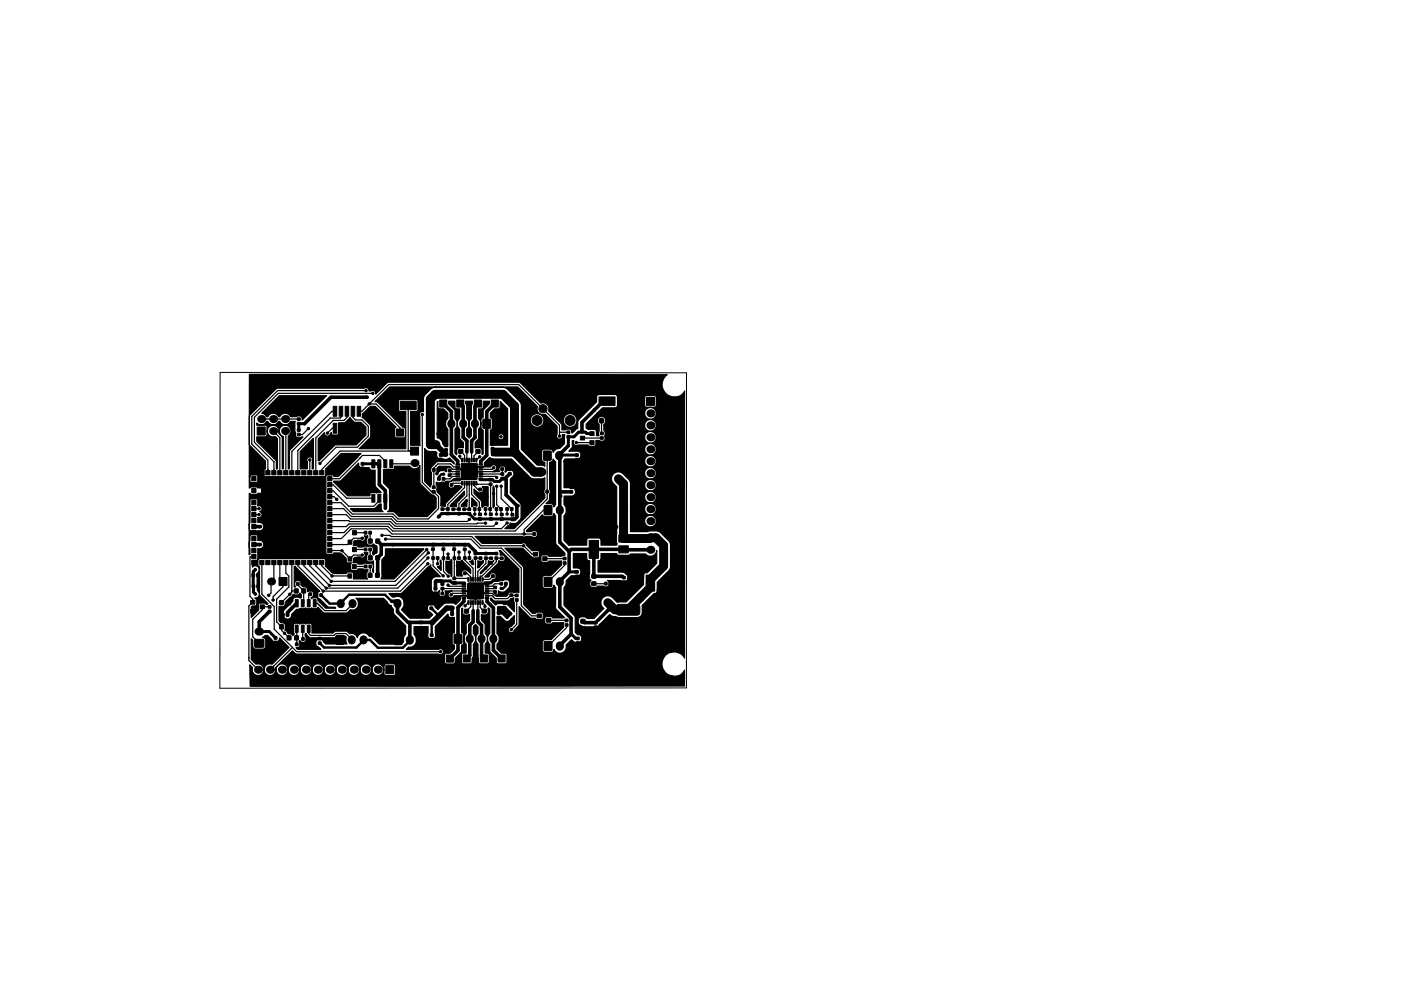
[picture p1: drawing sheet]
<svg xmlns="http://www.w3.org/2000/svg" width="297mm" height="210mm" viewBox="0 0 297 210" stroke-linecap="round" stroke-linejoin="round" font-family="sans-serif">
<path d="M145.5 145.9v-66.8l-98.8-.1-.1 67h99" fill="none" stroke="#000" stroke-width=".21"/>
<g fill="#000" stroke="#000" stroke-width=".21">
<path d="M53.4 99.8h.9v.9h-.9zM55.1 99.8h.9v.9h-.9zM54.5 90.6h1.7v1.7h-1.7zM56.3 99.8h.9v.9h-.9zM57.6 99.8h.9v.9h-.9zM58.9 99.8h.9v.9h-.9zM60.2 99.8h.9v.9h-.9zM61.4 99.8h.9v.9h-.9zM62.7 99.8h.9v.9h-.9zM63.1 91.9h.5v.5l-.5 .1zM63.1 91h.5v.5h-.5zM63.1 88.7h.5v.5h-.5z"/>
<path d="M63.1 89.6h.5v.5h-.5zM64 99.8h.9v.9h-.9zM65.2 99.8h.9v.9h-.9zM66.5 99.8h.9v.9h-.9zM67.8 99.8h.9v.9h-.9zM69.5 99.8h.9v.9h-.9zM70.6 86.2h.8v2.1h-.8zM70.6 89.8h.8v2.1h-.8zM71.9 86.2h.8v2.1h-.8zM71.9 89.8h.8v2.1h-.8zM73.2 86.2h.7v2.1h-.7zM73.2 89.8h.7v2.1h-.7z"/>
<path d="M74.5 86.2h.7v2.1h-.7zM74.5 89.8h.7v2.1h-.7zM75.7 86.2h.8v2.1h-.8zM75.7 89.8h.8v2.1h-.8zM76.6 99.1h.5l.1 .5h-.6zM76.6 98.2l.5-.1 .1 .5-.6 .1zM78.8 97.6h.7v1.7h-.7zM80.1 97.6h.7v1.7h-.7zM81.4 97.6h.6v1.7h-.6zM82.6 97.6h.7v1.7h-.7zM84.1 91h1.5v1.5h-1.5zM87 94.9h1.7v1.7h-1.7z"/>
<path d="M84.8 85.1h3.4v1.8h-3.4zM91.7 99.4h.5v.6h-.5zM92.7 99.4h.5v.6h-.5zM93.2 84.9h1.5v1.5h-1.5zM93.2 97.2h.5v.5h-.5zM93.2 96.3h.5v.5h-.5zM94.3 94.3l.5-.1 .1 .5-.6 .1zM94.3 95.2h.5l.1 .5h-.6zM95 99.6h.6v.5h-.5zM96.8 84.9h1.5v1.5h-1.5zM96.7 100l.7-.1v.3h-.7zM96.7 99.5l.7-.1v.3h-.7z"/>
<path d="M96.7 99l.7-.1v.3h-.7zM96.7 98.5l.7-.1v.3h-.7zM97.3 93.8h.8v.8h-.8zM97.3 95.4h.8v.7l-.8 .1zM97.9 97.2l.2 .1v.7h-.2zM98.4 97.2l.2 .1v.7h-.2zM98.9 97.2l.2 .1v.7h-.2zM99.4 97.2l.2 .1v.7h-.2zM99.9 97.2l.2 .1v.7h-.2zM100.4 97.3h.2l-.1 .7-.1-.1zM100.6 84.9h1.5v1.5h-1.5zM97.9 98.5h3.2v3.2h-3.2z"/>
<path d="M100.9 97.2l.2 .1v.7h-.2zM100.9 95.4h.8l.1 .7-.8 .1zM100.9 93.8h.8l.1 .8h-.8zM101.6 98.5l.7-.1v.2l-.7 .1zM101.6 99l.7-.1v.2l-.7 .1zM101.6 99.5l.7-.1v.2l-.7 .1zM101.6 100l.7-.1v.2l-.7 .1zM102.4 89h1.6v1.8h-1.6zM104.2 84.9h1.5v1.5h-1.5zM104.2 94h.5v.5h-.5zM104.2 95h.5v.5h-.5zM106.2 98.3h.5l.1 .5h-.6z"/>
<path d="M106.2 99.3h.5l.1 .5h-.6zM107.8 99.3h.5l.1 .5h-.6zM115.3 95.7l1.5 .1v1.8h-1.6zM120.2 91.5l.6-.1v.5l-.6 .1zM120.2 92.4h.6v.5h-.6zM122 97.3h.6v.5h-.5zM122 96.3h.6v.5h-.5zM123.1 92.5h.9v.8h-.9zM125.1 91.6h.9v.8h-.9zM125.1 93.5h.9v.8h-.9zM125.6 88.9h.7v.8h-.7zM127 84.2h3.4v1.8h-3.4z"/>
<path d="M127.2 88.9h.7v.8h-.8zM127.3 92.7h.6v.5h-.6zM127.3 91.7h.6v.5h-.6zM137.1 84.3h1.7v1.7h-1.7zM53.4 118.9h.9v.9h-.9zM53.4 117.6h.9v.9h-.9zM53.4 116.4h.9v.9h-.9zM53.4 115.1h.9v.9h-.9zM53.4 113.8h.9v.9h-.9zM53.4 112.5h.9v.9h-.9zM53.4 111.3h.9v.9h-.9zM53.4 110h.9v.9h-.9z"/>
<path d="M53.4 108.7h.9v.9h-.9zM53.4 107.5h.9v.9h-.9zM53.4 106.2h.9v.9h-.9zM53.4 104.9h.9v.9h-.9zM53.4 103.7h.9v.9h-.9zM53.4 102.4h.9v.9h-.9zM53.4 101.1h.9v.9h-.9zM55.1 118.9h.9v.9h-.9zM56.3 118.9h.9v.9h-.9zM57.6 118.9h.9v.9h-.9zM58.9 118.9h.9v.9h-.9zM59.3 107.3h2.1v2.1h-2.1z"/>
<path d="M59.3 110.3h2.1v2.1h-2.1zM59.3 113.3h2.1v2.1h-2.1zM60.2 118.9h.9v.9h-.9zM61.4 118.9h.9v.9h-.9zM62.3 107.3h2.1v2.1h-2.1zM62.3 110.3h2.1v2.1h-2.1zM62.3 113.3h2.1v2.1h-2.1zM62.7 118.9h.9v.9h-.9zM64 118.9h.9v.9h-.9zM65.2 118.9h.9v.9h-.9zM65.3 107.3h2.1v2.1h-2.1zM65.3 110.3h2.1v2.1h-2.1z"/>
<path d="M65.3 113.3h2.1v2.1h-2.1zM66.5 118.9h.9v.9h-.9zM67.8 118.9h.9v.9h-.9zM69.5 101.1h.9v.9h-.9zM69.5 102.4h.9v.9h-.9zM69.5 103.7h.9v.9h-.9zM69.5 104.9h.9v.9h-.9zM69.5 106.2h.9v.9h-.9zM69.5 107.5h.9v.9h-.9zM69.5 108.7h.9v.9h-.9zM69.5 110h.9v.9h-.9zM69.5 111.3h.9v.9h-.9z"/>
<path d="M69.5 112.5h.9v.9h-.9zM69.5 113.8h.9v.9h-.9zM69.5 115.1h.9v.9h-.9zM69.5 116.4h.9v.9h-.9zM69.5 117.6h.9v.9h-.9zM69.5 118.9h.9v.9h-.9zM73.8 118.1h.8v.9h-.8zM73.8 114.6h.8v.9h-.8zM74.7 116.1h.8v.9h-.8zM74.8 112.6h.8v.9h-.8zM75.7 118.1h.8v.9h-.8zM75.7 114.6h.8v.9h-.8z"/>
<path d="M77.3 116.3h.5l-.1 .6-.5-.1zM77.3 112.7l.5 .1-.1 .5h-.5zM77.3 119.9h.5v.6h-.5zM78.2 116.3h.5v.6l-.5-.1zM78.2 112.7l.5 .1v.5h-.5zM78.2 119.9h.6l-.1 .6h-.5zM78.1 117.9l.8 .1v.8h-.8zM78.1 114.4h.8v.8h-.8zM78.8 104.9h.7v1.7h-.7zM79.7 117.9l.8 .1-.1 .8h-.7zM79.7 114.4h.8l-.1 .8h-.7zM80.1 104.9h.7v1.7h-.7z"/>
<path d="M81.4 104.9h.6v1.7h-.6zM82.6 104.9h.7v1.7h-.7zM91.6 118.1h.5v.6h-.5zM91.5 115.3h.6v.5h-.6zM91.5 116.3h.6v.5h-.6zM91.7 104.1h.5v.5h-.5zM91.7 103.1h.5v.5h-.5zM92.5 118.1h.6l-.1 .6h-.5zM92.8 101.3h.5v.6h-.5zM93.5 106.8h.6v.5h-.6zM93.5 107.8h.6v.5h-.6zM93.8 118.1l.5 .1v.5h-.5z"/>
<path d="M93.7 115.3h.6v.5h-.6zM93.7 116.3h.6v.5h-.6zM93.8 101.3h.5v.6h-.5zM94.5 102.6h.5v.6l-.5-.1zM94.7 108.7h.5v.5h-.5zM94.7 107.7h.5v.5l-.5 .1zM94.7 118.1l.6 .1-.1 .5h-.5zM95 100.6l.6-.1v.6h-.5zM95.5 102.6h.5v.6l-.5-.1zM95.8 106.8h.6v.5h-.6zM95.8 107.8h.6v.5h-.6zM96 115.3h.6v.5h-.6z"/>
<path d="M96 116.3h.6v.5h-.6zM96.1 118.1l.5 .1v.5h-.5zM96.7 101.5l.7-.1v.3h-.7zM96.7 101l.7-.1v.3h-.7zM96.7 100.5l.7-.1v.3h-.7zM97.1 118.1l.5 .1v.5h-.6zM97 108.7h.6v.5h-.6zM97 107.8h.6v.5h-.6zM97.9 102.1l.2 .1v.7h-.2zM98.4 102.1l.2 .1v.7h-.2zM98.1 106.8h.6v.5h-.5zM98.1 107.8h.6v.5h-.5z"/>
<path d="M98.3 118.1h.5v.6h-.5zM98.2 115.3h.6v.5h-.5zM98.2 116.3h.6v.5h-.5zM98.9 102.1l.2 .1v.7h-.2zM99.4 102.1l.2 .1v.7h-.2zM99.2 108.8h.6v.5h-.6zM99.2 107.8h.6v.5h-.6zM99.3 118.1h.5v.6h-.5zM99.9 102.1l.2 .1v.7h-.2zM100.4 102.1l.2 .1v.7h-.2zM100.4 107.7h.5v.6h-.5zM100.5 117.2h.6v.5h-.6z"/>
<path d="M100.5 118.1h.6v.5l-.6 .1zM100.9 102.1l.2 .1v.7h-.2zM101.4 107.7h.5v.6h-.5zM101.5 103.6h.5v.5h-.5zM101.5 109.9l.5-.1 .1 .5-.6 .1zM101.5 108.9h.5l.1 .5h-.6zM101.6 119.1h.5l.1 .5-.6 .1zM101.6 118.2h.5l.1 .5h-.6zM101.6 100.5l.7-.1v.2l-.7 .1zM101.6 101l.7-.1v.2l-.7 .1zM101.6 101.5l.7-.1v.2l-.7 .1zM102.5 103.6h.5v.5h-.5z"/>
<path d="M102.7 107.7h.5v.6h-.5zM102.7 117.2h.6v.5h-.5zM102.7 118.2h.6v.5h-.5zM103.7 107.7h.5v.6h-.5zM103.7 102.5h.6v.5h-.6zM103.7 101.5h.6v.5h-.6zM103.8 109.8h.5l.1 .5-.6 .1zM103.8 108.9h.5l.1 .5h-.6zM103.8 119.2h.6v.5h-.6zM103.8 118.2h.6v.5h-.6zM105 107.7h.5v.6h-.5zM105 117.2h.5v.5h-.5z"/>
<path d="M105 118.2h.5v.5h-.5zM106 107.7h.5v.6h-.5zM106.1 109.9h.5l.1 .5h-.6zM106.1 108.9h.5l.1 .5h-.6zM106.1 119.2h.5l.1 .5h-.6zM106.1 118.2h.5l.1 .5h-.6zM106.2 101.3h.6v.5h-.6zM106.2 100.3h.6v.5h-.6zM107.3 107.7h.5v.6h-.5zM107.8 100.3h.5l.1 .5h-.6zM108.2 107.7h.5v.6h-.5zM108.4 109.9h.5v.5h-.5z"/>
<path d="M108.4 109h.5v.5h-.5zM113.1 119.1h.9v.8h-.9zM113.1 117.2h.9v.8h-.9zM113 113h.5v.6h-.5zM114 113h.5v.6h-.5zM115.1 118.1h.9v.8h-.9zM115.7 104h.6l-.1 .6h-.5zM115.4 107.3h1.6l-.1 1.9h-1.5zM116.7 104h.5v.6h-.5zM119.4 119.2h.6v.5h-.6zM119.4 118.2h.6v.5l-.6 .1zM120.8 103.1h.6v.5h-.5z"/>
<path d="M120.8 104.1h.6v.5h-.5zM124.9 114.7h2v3.8h-2zM130.4 111.5h.5v.6h-.5zM131.4 111.5h.5v.6h-.6zM131.2 118.1h2v1.5h-2zM131.2 113.5h2v1.5h-2zM131.2 115.8h2v1.5h-2zM137 118.3h1.7v1.7h-1.7zM53.1 129.3h.9v.8h-.9zM53.1 127.4h.9v.8h-.9zM53.4 121.8h.6l-.1 .5h-.5zM53.5 124.1h.5v.6h-.5z"/>
<path d="M54.4 121.8h.5v.5h-.5zM54.5 124.1h.5v.6h-.5zM55.1 128.3h.9v.8h-.9zM54 135.7h1.9v1.6h-1.8zM56.9 128.5h.5v.5h-.5zM56.9 129.5h.5v.5h-.5zM58.1 136.1h.6v.5h-.5zM58.1 135.1h.6v.5h-.5zM59.2 122.5h1.7v1.7h-1.7zM59.3 127.5h.7v.8h-.7zM59.3 132.6h.8v.8h-.8zM59.7 130.2h.6l-.1 .5h-.5z"/>
<path d="M60.7 130.2h.5v.5h-.5zM60.9 127.5h.7v.8h-.8zM60.9 132.6h.8l-.1 .8h-.7zM60.9 134.9h.8l-.1 .9-.7-.1zM62.4 125h.8v.8h-.8zM62.7 136.4h.5v.6h-.5zM62.5 134.9h.8l-.1 .9-.7-.1zM62.6 127.2h.6v1.6h-.6zM62.6 132.6h.6v1.6h-.6zM62.9 123.6h.5v.6h-.5zM63.6 136.4h.6l-.1 .6h-.5zM63.9 123.6h.5v.6h-.5z"/>
<path d="M64 135.3h.5v.6l-.5-.1zM63.9 127.2h.6v1.6h-.6zM63.9 132.6h.6v1.6h-.6zM64 125h.8l-.1 .8h-.7zM65 135.3h.5l-.1 .6-.5-.1zM65.2 127.2h.6v1.6h-.6zM65.2 132.6h.6v1.6h-.6zM65.5 124.8h.5l.1 .5h-.6zM65.5 125.8h.5l.1 .5h-.6zM66.4 127.2h.6v1.6h-.6zM66.4 132.6h.6v1.6h-.6zM66.9 126h.5v.5h-.5z"/>
<path d="M67.5 135.2h.6v.5h-.6zM67.5 136.2h.6v.5h-.6zM67.8 126h.5v.5h-.5zM71.3 134.9h1.6l-.1 1.8-1.5-.1zM73.8 121.8h.8v.9h-.8zM74.7 119.8h.8v.9h-.8zM75.7 121.8h.8v.9h-.8zM76.5 127.2h1.5v1.8l-1.5-.1zM78.1 121.6l.7 .1v.8l-.7-.1zM79.7 121.6l.7 .1v.8l-.8-.1zM83.6 134.9h1.6v1.8h-1.6zM86 127.1h1.6l-.1 1.9h-1.5z"/>
<path d="M91.2 127.8h.5v.5h-.5zM91.2 128.8h.5v.5h-.5zM91.2 135.5h.6v.5h-.5zM91.2 134.5h.6v.5h-.5zM92.1 124.6h.5v.5l-.5 .1zM92.1 125.6h.5v.5h-.5zM93.5 126.7l.6-.1v.5l-.6 .1zM93.5 125.7h.6v.5h-.6zM93.5 123.7l.6-.1v.5l-.6 .1zM93.5 124.6h.6v.5h-.6zM95.6 131h.5v.5h-.5zM95.6 130h.5v.5h-.5z"/>
<path d="M94.6 139h1.5v1.5h-1.5zM96 122.5h.6v.5h-.5zM96 123.4h.6v.5h-.5zM96.3 134.6l1.6 .1v1.8l-1.6-.1zM97.3 121.3l.5 .1v.5h-.5zM98 126.8h.7l.1 .2h-.8zM98 126.3h.7l.1 .2h-.8zM98 125.8h.7l.1 .2h-.8zM98 125.3h.7l.1 .2h-.8zM98 124.8h.7l.1 .2h-.8zM98 124.3h.7l.1 .2h-.8zM98 123.8h.7l.1 .2h-.8z"/>
<path d="M98.3 121.3l.5 .1v.5h-.5zM98.5 129.3h.8v.7l-.8 .1zM98.5 130.9h.8v.7h-.8zM99.2 127.4l.2 .1v.7h-.2zM99.2 122.5l.2 .1v.7h-.2zM98.2 139h1.5v1.5h-1.5zM99.7 127.4l.2 .1v.7h-.2zM99.7 122.5l.2 .1v.7h-.2zM100.2 127.4l.2 .1v.7h-.2zM100.2 122.5l.2 .1v.7h-.2zM100.7 127.4l.2 .1v.7h-.2zM100.7 122.5l.2 .1v.7h-.2z"/>
<path d="M101.2 127.4l.2 .1v.7h-.2zM101.2 122.5l.2 .1v.7h-.2zM101.7 127.4l.2 .1v.7h-.2zM101.7 122.5l.2 .1v.7h-.2zM99.2 123.8h3.2v3.2h-3.2zM102.2 127.4l.2 .1v.7h-.2zM102.2 122.5l.2 .1v.7h-.2zM102.3 130.9l.8-.1v.8h-.8zM102.3 129.3h.8v.7h-.8zM101.8 139h1.5v1.5h-1.5zM102.9 123.8h.7l.1 .2h-.8zM102.9 124.3h.7l.1 .2h-.8z"/>
<path d="M102.9 124.8h.7l.1 .2h-.8zM102.9 125.3h.7l.1 .2h-.8zM102.9 125.8h.7l.1 .2h-.8zM102.9 126.3h.7l.1 .2h-.8zM102.9 126.8h.7l.1 .2h-.8zM104.3 122h.5v.5h-.5zM104.7 125.4h.5l.1 .5h-.6zM104.7 124.4h.5l.1 .5h-.6zM105.2 122h.5v.5h-.5zM105.5 130.8h.5v.5h-.5zM105.5 129.8h.5v.5h-.5zM106 123.6h.6l-.1 .5h-.5z"/>
<path d="M105.6 139h1.5v1.5h-1.5zM106.7 127.7h.5v.5h-.5zM106.7 128.7h.5v.5h-.5zM107 123.6h.5v.5h-.5zM108.1 125.1l.6-.1v.5l-.6 .1zM108.1 126h.6v.5h-.6zM109.3 127h.5v.5l-.5 .1zM109.3 126.1h.5v.5h-.5zM113.9 132.2h.9v.8h-.9zM113.9 130.3h.9v.8h-.9zM115.9 131.2h.9v.8h-.9zM115.4 122.5h1.6l-.1 1.9h-1.5z"/>
<path d="M115.4 136.2h1.6v1.8h-1.6zM119.8 132.4l.6-.1v.5l-.5 .1zM119.8 131.4h.6v.5h-.5zM122 122h.6v.5l-.6 .1zM122 121.1h.6v.5h-.6zM122.2 136.2h.6v.5h-.6zM122.2 135.2h.6v.5h-.6zM123.2 133h.8v.7l-.8 .1zM123.2 131.4h.8v.8h-.8zM125.5 121.9h.8v.7l-.8 .1zM125.5 123.5h.8v.7h-.8zM126 132.8h.5l.1 .5h-.6z"/>
<path d="M126 131.9l.5-.1 .1 .5-.6 .1zM128.2 123.5l.5 .1v.5h-.5zM129.2 123.5l.5 .1v.5h-.5zM132 123.3h.5l.1 .5h-.6zM132 122.3h.5l.1 .5h-.6zM131.1 134.4l.4-.2h3.3a.58 .58 0 0 1 .6 .6v1.1a.57 .57 0 0 1-.6 .6h-3.3a.57 .57 0 0 1-.6-.6v-1.2zM130.8 128.4l.4-.2h3.9a.58 .58 0 0 1 .6 .6v1.1a.58 .58 0 0 1-.6 .6h-3.9a.58 .58 0 0 1-.5-.6v-1.2zM137 122h1.8v3.4h-1.8zM81.8 141.2h1.7v1.7h-1.7zM122.7 141.4h3.4v1.8h-3.4z"/>
<circle cx="57.8" cy="95.7" r=".25"/>
<circle cx="61.5" cy="85.4" r=".25"/>
<circle cx="65" cy="95.8" r=".25"/>
<circle cx="65.4" cy="90.9" r=".25"/>
<circle cx="65.7" cy="97.6" r=".25"/>
<circle cx="67.8" cy="98.3" r=".25"/>
<circle cx="69.4" cy="91.9" r=".25"/>
<circle cx="73" cy="97.5" r=".25"/>
<circle cx="74" cy="93.3" r=".25"/>
<circle cx="77.6" cy="82.9" r=".25"/>
<circle cx="77.7" cy="84.3" r=".25"/>
<circle cx="78.3" cy="85.7" r=".25"/>
<circle cx="79" cy="83.5" r=".25"/>
<circle cx="82.8" cy="91.3" r=".25"/>
<circle cx="89.5" cy="87.9" r=".25"/>
<circle cx="91.2" cy="97.8" r=".25"/>
<circle cx="92.9" cy="92" r=".25"/>
<circle cx="94" cy="92.8" r=".25"/>
<circle cx="94.1" cy="91.4" r=".25"/>
<circle cx="94.6" cy="96.5" r=".25"/>
<circle cx="95.1" cy="97.6" r=".25"/>
<circle cx="97" cy="92.8" r=".25"/>
<circle cx="97.5" cy="96.8" r=".25"/>
<circle cx="98.5" cy="99.1" r=".25"/>
<circle cx="99.5" cy="92.1" r=".25"/>
<circle cx="99.5" cy="99.1" r=".25"/>
<circle cx="100.5" cy="99.1" r=".25"/>
<circle cx="101.7" cy="96.9" r=".25"/>
<circle cx="101.9" cy="92.8" r=".25"/>
<circle cx="104.4" cy="96.4" r=".25"/>
<circle cx="104.6" cy="98" r=".25"/>
<circle cx="104.7" cy="99.2" r=".25"/>
<circle cx="104.9" cy="93.1" r=".25"/>
<circle cx="105" cy="91.5" r=".25"/>
<circle cx="106.2" cy="92.7" r=".25"/>
<circle cx="113.9" cy="89.2" r="1.05"/>
<circle cx="115.1" cy="86.7" r=".87"/>
<circle cx="118.6" cy="92.5" r=".25"/>
<circle cx="119.6" cy="86.7" r=".87"/>
<circle cx="120.9" cy="89.2" r="1.05"/>
<circle cx="122.2" cy="93.9" r=".25"/>
<circle cx="126" cy="87" r=".25"/>
<circle cx="54.9" cy="107.9" r=".25"/>
<circle cx="54.9" cy="109.2" r=".25"/>
<circle cx="55" cy="111.7" r=".25"/>
<circle cx="55" cy="115.5" r=".25"/>
<circle cx="59.7" cy="112" r=".25"/>
<circle cx="59.7" cy="107.7" r=".25"/>
<circle cx="59.7" cy="113.7" r=".25"/>
<circle cx="59.7" cy="110.6" r=".25"/>
<circle cx="59.7" cy="115" r=".25"/>
<circle cx="59.8" cy="108.9" r=".25"/>
<circle cx="60.3" cy="114.4" r=".25"/>
<circle cx="60.3" cy="108.3" r=".25"/>
<circle cx="60.4" cy="111.3" r=".25"/>
<circle cx="61" cy="108.9" r=".25"/>
<circle cx="61" cy="115" r=".25"/>
<circle cx="61" cy="112" r=".25"/>
<circle cx="61" cy="113.7" r=".25"/>
<circle cx="61" cy="110.7" r=".25"/>
<circle cx="61" cy="107.7" r=".25"/>
<circle cx="62.7" cy="112" r=".25"/>
<circle cx="62.7" cy="115" r=".25"/>
<circle cx="62.7" cy="113.7" r=".25"/>
<circle cx="62.7" cy="107.6" r=".25"/>
<circle cx="62.7" cy="109" r=".25"/>
<circle cx="62.7" cy="110.7" r=".25"/>
<circle cx="63.3" cy="114.3" r=".25"/>
<circle cx="63.4" cy="111.3" r=".25"/>
<circle cx="63.4" cy="108.3" r=".25"/>
<circle cx="64" cy="112" r=".25"/>
<circle cx="64" cy="109" r=".25"/>
<circle cx="64" cy="107.7" r=".25"/>
<circle cx="64" cy="110.6" r=".25"/>
<circle cx="64" cy="115" r=".25"/>
<circle cx="64.1" cy="113.6" r=".25"/>
<circle cx="65.7" cy="109" r=".25"/>
<circle cx="65.7" cy="112" r=".25"/>
<circle cx="65.7" cy="107.7" r=".25"/>
<circle cx="65.7" cy="115" r=".25"/>
<circle cx="65.7" cy="113.7" r=".25"/>
<circle cx="65.7" cy="110.7" r=".25"/>
<circle cx="66.4" cy="114.3" r=".25"/>
<circle cx="66.4" cy="108.3" r=".25"/>
<circle cx="66.4" cy="111.4" r=".25"/>
<circle cx="67" cy="113.7" r=".25"/>
<circle cx="67" cy="107.7" r=".25"/>
<circle cx="67" cy="112" r=".25"/>
<circle cx="67" cy="110.7" r=".25"/>
<circle cx="67" cy="115" r=".25"/>
<circle cx="67.1" cy="109" r=".25"/>
<circle cx="71.3" cy="120" r=".25"/>
<circle cx="71.4" cy="105.9" r=".25"/>
<circle cx="72.5" cy="116.9" r=".25"/>
<circle cx="76.2" cy="103.8" r=".25"/>
<circle cx="76.3" cy="100.8" r=".25"/>
<circle cx="76.8" cy="117.8" r=".25"/>
<circle cx="76.8" cy="114.2" r=".25"/>
<circle cx="77.2" cy="115.3" r=".25"/>
<circle cx="77.4" cy="119" r=".25"/>
<circle cx="78.7" cy="108.2" r=".25"/>
<circle cx="81" cy="113.6" r=".25"/>
<circle cx="81.7" cy="107.8" r=".25"/>
<circle cx="81.7" cy="114.4" r=".25"/>
<circle cx="83.3" cy="115.5" r=".25"/>
<circle cx="84.6" cy="118.8" r=".25"/>
<circle cx="84.7" cy="101.9" r=".25"/>
<circle cx="88.8" cy="107" r=".25"/>
<circle cx="90.5" cy="116.6" r=".25"/>
<circle cx="90.7" cy="119.6" r=".25"/>
<circle cx="90.7" cy="118.4" r=".25"/>
<circle cx="90.8" cy="117.3" r=".25"/>
<circle cx="92.6" cy="100.5" r=".25"/>
<circle cx="92.8" cy="119.6" r=".25"/>
<circle cx="92.9" cy="109.7" r=".25"/>
<circle cx="94.1" cy="100.6" r=".25"/>
<circle cx="94.5" cy="104" r=".25"/>
<circle cx="95" cy="117.6" r=".25"/>
<circle cx="95.4" cy="105.2" r=".25"/>
<circle cx="96" cy="103.8" r=".25"/>
<circle cx="97.2" cy="106" r=".25"/>
<circle cx="97.3" cy="117.1" r=".25"/>
<circle cx="98" cy="119.5" r=".25"/>
<circle cx="98.5" cy="100.1" r=".25"/>
<circle cx="98.5" cy="101.1" r=".25"/>
<circle cx="98.9" cy="106.2" r=".25"/>
<circle cx="99.5" cy="100.1" r=".25"/>
<circle cx="99.5" cy="101.1" r=".25"/>
<circle cx="99.5" cy="117.1" r=".25"/>
<circle cx="99.5" cy="110.2" r=".25"/>
<circle cx="100.2" cy="119.5" r=".25"/>
<circle cx="100.4" cy="106.4" r=".25"/>
<circle cx="100.5" cy="100.1" r=".25"/>
<circle cx="100.5" cy="101.1" r=".25"/>
<circle cx="100.7" cy="109.1" r=".25"/>
<circle cx="102.1" cy="104.8" r=".25"/>
<circle cx="102.3" cy="106" r=".25"/>
<circle cx="102.9" cy="111" r=".25"/>
<circle cx="102.9" cy="109.1" r=".25"/>
<circle cx="103.2" cy="105.4" r=".25"/>
<circle cx="104.7" cy="104.7" r=".25"/>
<circle cx="105.3" cy="109.1" r=".25"/>
<circle cx="105.3" cy="111" r=".25"/>
<circle cx="105.3" cy="101.3" r=".25"/>
<circle cx="105.3" cy="103.2" r=".25"/>
<circle cx="106.3" cy="103.2" r=".25"/>
<circle cx="107.5" cy="111" r=".25"/>
<circle cx="107.5" cy="109.1" r=".25"/>
<circle cx="109.6" cy="107.3" r=".25"/>
<circle cx="111" cy="115.8" r=".25"/>
<circle cx="111.1" cy="113.3" r=".25"/>
<circle cx="114.7" cy="100.1" r=".51"/>
<circle cx="117.2" cy="102.9" r=".25"/>
<circle cx="118.7" cy="105.2" r=".25"/>
<circle cx="131.1" cy="101.6" r=".51"/>
<circle cx="54.1" cy="120.9" r=".25"/>
<circle cx="54.2" cy="126" r=".25"/>
<circle cx="57" cy="126.3" r=".25"/>
<circle cx="57.9" cy="127.3" r=".25"/>
<circle cx="58.8" cy="137.5" r=".25"/>
<circle cx="60.3" cy="134.4" r=".25"/>
<circle cx="61.4" cy="126.1" r=".25"/>
<circle cx="61.8" cy="129.1" r=".25"/>
<circle cx="63.3" cy="122.2" r=".25"/>
<circle cx="63.5" cy="126.5" r=".25"/>
<circle cx="65.4" cy="136.9" r=".25"/>
<circle cx="65.7" cy="130.8" r=".25"/>
<circle cx="68.5" cy="125.4" r=".25"/>
<circle cx="69.2" cy="124.8" r=".25"/>
<circle cx="69.8" cy="124.2" r=".25"/>
<circle cx="70.2" cy="123.3" r=".25"/>
<circle cx="70.4" cy="122.2" r=".25"/>
<circle cx="80.6" cy="134.6" r=".25"/>
<circle cx="80.6" cy="129.1" r=".25"/>
<circle cx="91.7" cy="132.1" r=".51"/>
<circle cx="92.5" cy="123.3" r=".25"/>
<circle cx="93.3" cy="120.5" r=".25"/>
<circle cx="93.4" cy="138.3" r=".25"/>
<circle cx="94" cy="122.2" r=".25"/>
<circle cx="94.2" cy="132.9" r=".25"/>
<circle cx="95" cy="124.1" r=".25"/>
<circle cx="95" cy="122.2" r=".25"/>
<circle cx="95" cy="133.5" r=".25"/>
<circle cx="95.1" cy="132.2" r=".25"/>
<circle cx="95.2" cy="120.5" r=".25"/>
<circle cx="95.6" cy="126.2" r=".25"/>
<circle cx="95.9" cy="129" r=".25"/>
<circle cx="97" cy="120" r=".25"/>
<circle cx="97.9" cy="120.8" r=".25"/>
<circle cx="98.3" cy="132.7" r=".25"/>
<circle cx="98.6" cy="128.5" r=".25"/>
<circle cx="99.8" cy="125.4" r=".25"/>
<circle cx="99.8" cy="126.4" r=".25"/>
<circle cx="99.8" cy="124.4" r=".25"/>
<circle cx="100.8" cy="125.4" r=".25"/>
<circle cx="100.8" cy="126.4" r=".25"/>
<circle cx="100.8" cy="124.4" r=".25"/>
<circle cx="100.8" cy="133.3" r=".25"/>
<circle cx="101.5" cy="120.2" r=".25"/>
<circle cx="101.8" cy="125.4" r=".25"/>
<circle cx="101.8" cy="126.4" r=".25"/>
<circle cx="101.8" cy="124.4" r=".25"/>
<circle cx="102.8" cy="128.7" r=".25"/>
<circle cx="103" cy="120.6" r=".25"/>
<circle cx="103.4" cy="132.6" r=".25"/>
<circle cx="105.7" cy="129" r=".25"/>
<circle cx="106.1" cy="121.5" r=".25"/>
<circle cx="106.2" cy="132.1" r=".25"/>
<circle cx="106.2" cy="124.8" r=".25"/>
<circle cx="106.4" cy="133.5" r=".25"/>
<circle cx="106.5" cy="120.4" r=".25"/>
<circle cx="107.2" cy="121.3" r=".25"/>
<circle cx="107.4" cy="132.8" r=".25"/>
<circle cx="107.5" cy="130.9" r=".25"/>
<circle cx="108.3" cy="130.2" r=".25"/>
<circle cx="108.4" cy="133.6" r=".25"/>
<circle cx="108.5" cy="128.3" r=".25"/>
<circle cx="128.9" cy="127.9" r=".51"/>
<circle cx="130.1" cy="135.4" r=".25"/>
<circle cx="133.1" cy="137.5" r=".25"/>
<circle cx="133.1" cy="133.4" r=".25"/>
<circle cx="135.7" cy="126.8" r=".51"/>
<circle cx="136.2" cy="135.4" r=".25"/>
</g>
<g fill="#000">
<circle cx="55.4" cy="88.9" r=".85"/>
<circle cx="57.9" cy="88.9" r=".85"/>
<circle cx="57.9" cy="91.4" r=".85"/>
<circle cx="60.5" cy="88.9" r=".85"/>
<circle cx="60.5" cy="91.4" r=".85"/>
<circle cx="77.7" cy="84.3" r=".38"/>
<circle cx="87.9" cy="98.2" r=".85"/>
<circle cx="94.6" cy="96.5" r=".25"/>
<circle cx="104.4" cy="96.4" r=".25"/>
<circle cx="109.1" cy="95.9" r=".95"/>
<circle cx="137.9" cy="97.9" r=".85"/>
<circle cx="137.9" cy="95.3" r=".85"/>
<circle cx="137.9" cy="92.8" r=".85"/>
<circle cx="137.9" cy="90.2" r=".85"/>
<circle cx="137.9" cy="87.7" r=".85"/>
<circle cx="55" cy="115.5" r=".38"/>
<circle cx="55" cy="111.7" r=".38"/>
<circle cx="92.9" cy="109.7" r=".32"/>
<circle cx="109.6" cy="107.3" r=".38"/>
<circle cx="114.7" cy="100.1" r=".95"/>
<circle cx="118.7" cy="105.2" r=".38"/>
<circle cx="137.9" cy="114.1" r=".85"/>
<circle cx="137.9" cy="116.6" r=".85"/>
<circle cx="137.9" cy="110.6" r=".85"/>
<circle cx="137.9" cy="100.4" r=".85"/>
<circle cx="137.9" cy="108" r=".85"/>
<circle cx="137.9" cy="102.9" r=".85"/>
<circle cx="137.9" cy="105.5" r=".85"/>
<circle cx="57.5" cy="123.4" r=".85"/>
<circle cx="95.9" cy="129" r=".25"/>
<circle cx="105.7" cy="129" r=".25"/>
<circle cx="54.7" cy="142.1" r=".85"/>
<circle cx="57.2" cy="142.1" r=".85"/>
<circle cx="59.8" cy="142.1" r=".85"/>
<circle cx="62.3" cy="142.1" r=".85"/>
<circle cx="64.9" cy="142.1" r=".85"/>
<circle cx="67.4" cy="142.1" r=".85"/>
<circle cx="69.9" cy="142.1" r=".85"/>
<circle cx="72.5" cy="142.1" r=".85"/>
<circle cx="75" cy="142.1" r=".85"/>
<circle cx="77.6" cy="142.1" r=".85"/>
<circle cx="80.1" cy="142.1" r=".85"/>
</g>
<g fill="none" stroke="#000" stroke-width="1.7">
<path d="M95.7 89.8v.2M98.2 89.8v.2M100.7 89.8v.2M118.5 96.5v.3M118.7 108.1v.3M54.8 134h.3M72.2 127.9v.3M74.6 135.6v.3M74.7 127.9v.3M77.1 135.6v.3M84.3 127.9v.3M86.9 135.6v.3"/>
<path d="M99.6 135.4v.3M102.1 135.4v.3M104.6 135.4v.3M118.7 123.3v.3M118.7 136.9v.3"/>
</g>
<g fill="none" stroke="#000" stroke-width=".25">
<path d="M55.4 88.9h7.9M56.8 99.6h.1M57.9 91.4l1.4 1.5v7.4M60.5 91.4l.1 .2v8.7M65.4 90.9h.1M65.4 90.9l-1.3 1.3h-.8M65.7 97.6h.1M65.7 97.6v2.7M71 90.9h-.6l-1 1M71 87.3h-.6l-8.5 8.5v4.5M72.3 87.3v1.3l-.1 .1h-2.2l-6.9 6.9v4.7M73.6 87.3v1.3l-.7 .6h-2.2l-3.7 3.7v7.4"/>
<path d="M74.8 87.3v1.3l.6 .5h1.4l1.3 1.3v2.1l-2.4 2.4h-4.4l-3.5 3.4M76.1 87.3h.6l5.7-5.7h27.6l8.6 8.6v2.3M76.9 93.8h.1M77.6 82.9h.1M77.6 82.9h-18.7l-5.5 5.5v5.8l3.4 3.4v2.7M78.3 85.7h1.4l5.1 5.1v1M79 83.5h.1M79 83.5h-20l-5.1 5v5.3l4.2 4.1v2.4M81.7 98.4v-.5l-1.2-1.3h-3.7l-4.8 5h-2.1M86.5 86v9.5l.3 .2M87.9 98.2l-.2 .2h-4.7M87.9 95.7h-15.8l-3.9 3.9v.7"/>
<path d="M89.5 87.9v14.4l2 2.1h.5l1 1M92.4 98.8v.1M95 99.2h.6l.3 .4h3.1l.5 .5M95.3 99.9l.2 .2h1.5M97 98.3h.1M97 98.3v.3M97 99.1h-.8l-.7-.7h-2.7l-.8 .9v4.1M97.5 96.8v.3l.5 .5M97.7 95.8l.8 .8v1M99 95.9v1.7M99.5 97.6v2.5M100 95.9v1.7"/>
<path d="M101.2 97.4h.1M101.4 95.8l-.9 .9v.9M101.7 96.9h.1M101.7 96.9l-.7 .7M101.9 99.1h-1.4l-2.5 2.5h-1M104.7 99.2l-.4 .4h-2.4M106.5 98.5l-1.5 1.6h-5.5M106.5 99.5v1.1h-4.6M116 96.7v9.2l-6.8 6.8h-26l-.9-1h-8l-1.4 1.3h-3M116 96.7h.1M118.6 91.7h.1M118.6 91.7h1.9"/>
<path d="M120.5 92.5h.1M122.2 93.9h.1M122.2 93.9h3.3M127.5 89.3l.1 2.7M127.6 92.9h-4.1M53.8 118.1h-.7l-.1 .1v8.3l.6 .6v.7l-.8 .8v11.5l1.9 2M53.8 107.9h1.1M54.5 107.9h.1M54.5 109.2h.1M54.9 109.2h.1M54.9 107.9h.1M54.9 109.2h-1.1"/>
<path d="M55.5 119.3v6.8l2.6 2.6v4.8l4.8 4.8h30.5M58.1 119.3v3.5l-.6 .6v2.4l-.5 .5M59.3 119.3v3.4l.7 .7v1.1l-2.1 2.1v.7M60.6 119.3v2.3l.6 .6v2.3l-2.6 2.6v4.8l1.1 1.1v.7l1.6 1.6M61.9 119.3v6.3l-2.2 2.3M63.1 119.3v.8l5.4 5.3M65.7 119.3v.8l4.1 4.1M67 119.3v.8l3.2 3.2M68.2 119.3v.8l2.2 2.1h3.8M69.9 109.2h3.5l.9 .9h8.7l1 1h17.1l.1-.1h1.7M69.9 107.9h2.9l1.7 1.7h8.6l1.1 1h14.9l.4-.4M69.9 104.1h.7l3.3 3.3h5.3l1.2-1.2v-.5"/>
<path d="M69.9 102.8h.7l2.9 2.9h5.7M69.9 105.4h.9l.6 .5M69.9 110.5h4.1l.2 .2h8.6l1 1h20.8l.7-.7M70 116.9l2.5-.1 1.7 1.7M71.4 105.9h.1M74.2 118.5v.1M74.2 115v.1M75.2 113h2.3M76.8 117.8h.1M76.8 117.8h-1.8l-.8 .7M76.8 114.2h.1M76.8 114.2h-1.8l-1.3 1.3h-3.8"/>
<path d="M77.5 113h.1M77.5 116.6h-2.4M78.5 113v1.8M78.5 116.6v1.7M78.5 118.3v.1M80.1 111.7h.1M81 113.6h1.7l.2 .2h17.1l2 2h9l1.8 1.8h.7M81.7 114.4h18.2l1.9 1.9h4.5l4.2 4.2v8l2.2 2.2h1.6M90.5 116.6l-6.7 6.7h-13.6M90.7 119.6l-5.8 5.8h-16.4M90.7 118.4l-6.4 6.4h-15.2l-4.7-4.7v-.8M90.8 117.3l-6.9 6.9h-14.1"/>
<path d="M91.8 116.5v3.5l2.2 2.2M92 103.4h.1M92.8 119.6h.1M92.8 118.4v1.2M93 105.4h.1M93 105.4v2.5l-2.2 2.2h-6.4l-1.1-1h-8.6l-2.4-2.5h-2.4M94 116.5v4.7l1 1M94.1 100.6h.1M95 117.6v.8M96.3 116.5v1.9M96.3 118.3v4.4h2.8l.2 .2M97 101.1h-1l-.6 .5h-1.4"/>
<path d="M97 100.6h-1.4l-.3 .3M97.2 106h.1M97.2 106l-1.1 1.1M97.3 117.3h.1M97.3 117.1v1.3M98 102.5h-1.9l-.4 .4M98.4 108h.1M98.5 102.5v1l-3.6 3.5v1h-1.1M98.5 116.5v.1M98.5 116.6v2.2l1.8 1.8v1.6M98.9 106.2v.4l-.5 .5M99 102.5v2.7l-1.7 1.7v1.1h-1.2"/>
<path d="M99.5 102.5v5.5h-1.1M99.5 117.3h.1M99.5 117.1v1.3M100 102.5v2.4l1.6 1.6v2.5l.2 .1M100.5 102.5v.5l.8 .9h.5M100.7 109.1h.1M100.7 108v1.1M101 102.5l.2 .2h2.8l-.1 6.3 .2 .1M101.9 118.4h-1.1v4.5M101.9 118.4h.1M101.9 119.4l-.4 .4v.4M101.9 101.1h3.2l.2 .2"/>
<path d="M101.9 100.6h.1M102.9 108v1.1M104.1 119.4l-1.1 1.2 .3-.3M104.1 118.4h-1.1v1.1l-1.7 1.7v1.7M105.3 108v1.1M105.3 103.2v3.9l.9 .9v1l.2 .2M106.3 103.2v2.6l2.2 2.2v1.1l.1 .1M106.4 118.4h-1.2v.8l-3 3h-.4v.7M107.5 111l-1.2 1.2h-22.8l-1-1h-8.5l-.6 .5h-3.5M107.5 108v1.1M113.3 113.3h-30.2l-1.1-1.1h-7.5l-2.1 2.1h-2.5M113.3 113.3h.1"/>
<path d="M115.5 118.5h4.2M116.2 108.2h-1l-4.1 4.2v.9M119.7 119.5v.4l-3.5 3.6M119.7 118.5h.1M57 126.3h.1M57.1 128.7v.1M57.1 128.7h-1.5v.7l-2 2v3.7l1.4 1.4M57.9 127.3h.1M62 137.4l-4.8 4.7M62.8 125.4h-.9M62.9 136.7h.1M62.9 133.4v3.3"/>
<path d="M63.2 123.9v.2l1.2 1.3v2.4l-.2 .2M64.2 133.4v2.2M65.5 133.4v1l.4 .4h4.9l.4-.4h2.1l1.3 1.4M65.8 126.1l-.3 .3v1.6M66.7 128h.6l1.5 1.5h4.6l1.3-1.4M68.5 125.4h.1M69.8 124.2h.1M70.2 123.3h.1M74.8 127.5v.2M75 135.9v.1M77.5 120.2h-2.4M78.5 120.2v1.9"/>
<path d="M93.4 138.3h.1M95 124.1l.2 .3h3.2M95 122.2h.1M98.4 124.9h.1M98.4 125.9h-2.4l-.4 .3M98.4 124.9h-4.6v1M98.5 121.6h.5l.8 .8v.5M98.6 128.5h.1M99.1 128h.1M99.3 127.8l-.7 .7M99.8 127.8v.9l-.9 1M100.3 122.3v.5"/>
<path d="M100.3 127.8v1.7M100.8 125.4l.5 .5h3.1l.3 .3h.6M100.8 125.4h-5.4l-1.6 1.5M100.8 125.4v2.4M101.3 127.8v1.7M101.5 120.2h.1M101.8 127.8v1.1l.8 .8M102.3 127.8l.5 .5v.4M103.3 123.9h-1l-2.5 2.5h-1.4M103.3 125.4h1.5l.2 .2M103.3 126.9v.2M103.3 127.1h.1"/>
<path d="M104.2 122.6h.1M104.5 122.2l-.7 .7h-1.5M105 124.6l-.3 .3h-1.4M106.2 124.8h.1M106.3 123.9h-1.4l-.5 .5h-1.1M108 126.6h.1M108.4 126.2l-.8 .8h-2.7l-.6-.6h-1M108.4 126.3h1.2M109.4 127.3v.2M109.6 127.3v5.2l-1.2 1.1M116.3 131.6h3.8M120.1 131.6h.1"/>
<path d="M120.1 132.6v.6l-3.9 3.9M125.9 123.8h2.5M128.4 123.8h.1M58.1 141.2h.1"/>
</g>
<g fill="none" stroke="#000" stroke-width=".63">
<path d="M64.6 89.9h-1.3v1.3M79.2 98.4h-2.3M122.3 96.5h-3.6l-.2 .2M125.5 92h-1.1l-.3-.3h-1.4l-1 1h-1.2v1.9M92.9 109.7l.7-.7h5.8l1.2 1.1 8 .1M100.8 117.4l4.4 .1M106.5 101.5l-.6 .6h-1.1l-.4-.3h-2.6M54.1 120.9l-.4 .4v3.1v1.2l.5 .4M55 134h2.1l1.3 1.3M92.5 123.3h3l.4 .4h2.6M96.7 123.7h.1M121.1 134.5l1 1h.4"/>
<path d="M121.9 121.3h.1M122.3 121.3h-1.6M126.8 131.6l-.5 .5M131.9 122.3l.4 .2"/>
</g>
<g fill="none" stroke="#000" stroke-width=".76">
<path d="M64.6 89.9h.1M77.7 84.3h-7.5l-5.6 5.6M79.2 98.4h1.2v4.4l1.3 1.3v3.7M94 85.6l1.7 1.7v9.2l1.3 1.3v.5M94.6 95.5l-.1 1h-1.1M97.6 85.6l.6 .6v6.6l.8 .8v2.3M101.3 85.6l-.6 .6v6.6l-.7 .7v2.4M104.4 95.2v1.2M104.9 85.6l-1.7 1.7v9.3l-1.3 1.2v.5M120.5 94.6l-2 1.9 .2 .3v18.2l2 2M128.7 85.1h-.8l-4.5 4.5v2.1M53.8 115.5h1.2"/>
<path d="M53.8 111.7h1.2M80.1 114.8l.7 .7M80.8 115.5h18.5l1.5 1.5v.4M80.8 115.5v2.1l-.7 .8-.1 3.7M106.5 101.5h.6M107.1 101.5l.2 .3v3.2l2.3 2.3v2.4l-.5 .5h-.5M108.1 100.5l-1 1M118.7 104.4h2.4M118.7 105.2h.1M120.7 117v4.3l-2 2-.1 5.4 2.5 2.5v3.3l-2.4 2.6M125.9 116.6v5.7M137.9 116.6h-16.8l-.4 .4"/>
<path d="M57.1 129.7l-2.1 2.2v2.1M62.9 128l-1.9 1.9v.6M72.3 127.6v.1M83 127.6h.8l.5 .4v1.8l2.2 2.3h5.2M87 132.1l-.1 .1v3.6M93.8 123.5v.4M93.8 123.5l-.2-.2h-1.1l-.2 .1v1.5M93.8 123.5h.1M95.9 129v1.2M98.4 127.1v.5l-1.3 1.3v9.1l-1.7 1.7M99.6 132.7h.1M99.6 132.7v6.4l-.6 .6"/>
<path d="M100.3 129.5v2.4l-.7 .8M101.3 129.5v2.4l.8 .8v6.5l.5 .5M103.3 127.1v.5l1.3 1.4v9l1.7 1.7M105.7 129v1h.8l1 .9M105.7 129h.6l1.5 1.6M106.2 129.6h.6M106.9 128.9l-1.2 .1M107 128.9l1.2 1.3M108.2 130.2h.1M123.6 131.8l.3 .3h2.4M125.9 122.3h.1M125.9 122.3h6"/>
<path d="M133.2 129.4h-4.2l-2.2 2.2"/>
</g>
<path d="M94.1 100.6h-.5l-.5 .6v.4M68.1 126.3l1.8 1.8h2.3l1.8-1.9h7.6l1.4 1.4M86.9 135.8l-1.5 1.6h-5.3l-1.7-1.6h-1.3l-1.5 1.6h-6.9l-.9-.9M90.6 132.1h.1M91.4 129l1.7 1.7M91.7 132.1l-.2 .1v2.6M91.8 129.4h.1M107.2 123.9v.4l-.5 .5h-.5" fill="none" stroke="#000" stroke-width=".51"/>
<path d="M92.4 94.3l2.1 2.1M95.9 129h-1.2l-3 3" fill="none" stroke="#000" stroke-width="1.1"/>
<path d="M92.4 94.3h-1.2v-9.6l1.1-1h14.3l2.5 2.4v9.8M105 95.9h4.1M109.1 95.9l4.2 4.2h1.4M131.1 101.6l1.1 1.1v11.6h5.5l.2-.2h1.2l1.6 1.6v4.4l-2.8 2.8v1.7l-4.7 4.8h-2.8l-1.5-1.5" fill="none" stroke="#000" stroke-width="1.9"/>
<g fill="#000" stroke="#000" stroke-width=".25">
<path d="M52.9 79.4l88.6 .1-.1 .1a2.67 2.67 0 0 0-.9 2.7l.7 1.3 1 .5a2.27 2.27 0 0 0 2.9-1v-.1v56.6l-.8-.9-.9-.4h-.8a2.51 2.51 0 0 0-2.2 3.2l.8 1.4 .6 .3 1.1 .2a2.06 2.06 0 0 0 2.1-1l.1-.2v3.3l-92.1 .1v-4.6l.5 .6a1.25 1.25 0 0 0 1.1 1.7 1.25 1.25 0 0 0 1.4-1.4 1.25 1.25 0 0 0-1.7-1l-1-1v-4.4l.3 .3v1.3l.2 .4 .4 .2h1.5a.64 .64 0 0 0 .7-.6l-.1-1.5-.3-.3h-.3l.5-.5h.5l.9 .9a.87 .87 0 0 0 1 .5 .87 .87 0 0 0 .7-.9l2 2.1-3.6 3.5a1.28 1.28 0 0 0-1.7 .8 1.28 1.28 0 0 0 1.1 1.6 1.28 1.28 0 0 0 1.4-1.2 1.27 1.27 0 0 0 1.3 1.2 1.27 1.27 0 0 0 1.3-1.2 1.27 1.27 0 0 0 1.2 1.2 1.27 1.27 0 0 0 1.3-1.2 1.27 1.27 0 0 0 1.3 1.2 1.27 1.27 0 0 0 1.3-1.2 1.27 1.27 0 0 0 1.2 1.2 1.27 1.27 0 0 0 1.3-1.2 1.27 1.27 0 0 0 1.3 1.2 1.27 1.27 0 0 0 1.2-1.2 1.27 1.27 0 0 0 1.3 1.2 1.27 1.27 0 0 0 1.3-1.2 1.27 1.27 0 0 0 1.2 1.2 1.27 1.27 0 0 0 1.3-1.2 1.27 1.27 0 0 0 1.3 1.2 1.27 1.27 0 0 0 1.3-1.2 1.25 1.25 0 0 0 1.7 1.1 1.25 1.25 0 0 0 .4-2h.4l.1 2 .3 .1 2-.1 .1-.3-.1-1.9-2-.2-.3 .2-.1 .2h-.4a1.28 1.28 0 0 0-1.4-.3 1.28 1.28 0 0 0-.8 1.2 1.27 1.27 0 0 0-1.2-1.3 1.27 1.27 0 0 0-1.3 1.3 1.27 1.27 0 0 0-1.3-1.3 1.27 1.27 0 0 0-1.3 1.3 1.27 1.27 0 0 0-1.2-1.3 1.27 1.27 0 0 0-1.3 1.3 1.27 1.27 0 0 0-1.3-1.3 1.27 1.27 0 0 0-1.2 1.3 1.27 1.27 0 0 0-1.3-1.3 1.27 1.27 0 0 0-1.3 1.3 1.27 1.27 0 0 0-1.2-1.3 1.27 1.27 0 0 0-1.3 1.3 1.27 1.27 0 0 0-1.3-1.3 1.27 1.27 0 0 0-1.3 1.3 1.27 1.27 0 0 0-1.2-1.3 1.27 1.27 0 0 0-1.3 1.3l-.1-.4 3.6-3.6 .9 .7h30.1a.65 .65 0 0 0 1-.5 .65 .65 0 0 0-1-.5h-6.8l.4-.5a1.51 1.51 0 0 0 1.6-.9 1.51 1.51 0 0 0-.4-1.8v-1.7h3l-.1 1.5a.87 .87 0 0 0 .8 1.2 .87 .87 0 0 0 .8-1.3v-1.4l2.7-2.6v.3a.92 .92 0 0 0 1.3 .4v3.2l-.2 .2-.2 .4v1.5l.2 .4 .2 .2v.8l-.9 .9h-.9l-.2 .2-.1 1.7 .2 .3 .2 .1 1.8-.1 .1-1.1 1.3-1.4 .1-1.4 .3-.2 .1-.4v-1.7l-.4-.4v-5l.1-.2 .1 .1-.1 .8a.61 .61 0 0 0 .6 .6l1-.2v1.3l-.7 .8-.1 .5a3.7 3.7 0 0 1-.4 2.4 1.26 1.26 0 0 0 .4 1.3v2h-.7l-.3 .4v1.6l.4 .2h1.5l.4-.2v-1l.3-.5v-2.5h.1a1.52 1.52 0 0 0-.1-2.2v-1.5l.4-.4 .5 .5v1.4a1.47 1.47 0 0 0 0 2.2l.2 4 .3 .2h1.5l.4-.2v-1.6l-.2-.4h-.6v-2h.1a1.52 1.52 0 0 0-.1-2.2l-.1-2-.7-.8v-1.2l.3 .1a.92 .92 0 0 0 1-.3 .92 .92 0 0 0 .1-1.1v-.1l.3 .3v5.1l-.1 .1a1.52 1.52 0 0 0 .1 2.1l.1 1.7 1.3 1.3 .1 1.1 1.9 .1 .3-.3v-1.7l-.3-.2h-.9l-.9-1v-1h.1a1.52 1.52 0 0 0-.1-2.2v-3.6l.8 .1 1 .9a1.29 1.29 0 0 0 1.4-.8l.4-.4v1.6l-.7 .8a.64 .64 0 0 0-.5 .6 .64 .64 0 0 0 .6 .7 .64 .64 0 0 0 .6-.6l1-1 .1-4 2.4 2.4 1 .1 .4 .3h.9l.3-.2 .1-.2-.1-1.1-1.2-.1-.4 .3h-.6l-1.9-1.9v-8l-4-4h3.6l.4 .1 1.9 1.9h1.4l.1-.3-.1-1.1-.3-.1-1.2 .1-1.1-1.2a.64 .64 0 0 0-1.1-.4h-8.4l-1.5-1.5 12 .1a.74 .74 0 0 0 1.1-.1 .74 .74 0 0 0-.1-1 .74 .74 0 0 0-1 0h-1.1v-.2l3.4-3.4 .3 .4a2.3 2.3 0 0 0 1.9-.2l.2-.4 .4 .4 .1 6 1.9 2v.4l-.7 .2h-2.8l-.3-.3-1.2 .2-.1 1 .2 .4h1.1l.3-.3h2.8v.9l-2.3 2.2h-1.2a.64 .64 0 0 0-.6 .6v1.5l.3 .6a2.3 2.3 0 0 0 1.9-.1l.2-.5 .4 .4v4.5l1.9 1.9-2.6 .1-.3-.3-1.1 .1-.2 .3v1l.4 .2h.9l.3-.3h2.4l-.1 .4 .1 .5-2.6 2.7h-1.3a.64 .64 0 0 0-.6 .6v1.5l.4 .6a2.3 2.3 0 0 0 1.8-.1l.2-.5 .3 .4a1.4 1.4 0 0 0 1.7 .2 1.4 1.4 0 0 0 .7-1.6l1.1-1.1 .6 .5 .3 .1a1.02 1.02 0 0 0 1.2-.8 .74 .74 0 0 0-.9-.9l-.4-.4-.1-3.4-2.3-2.4v-3.8l.4-.5v-.9l1.1-1h.9a.86 .86 0 0 0 1.1-.6 .86 .86 0 0 0-.7-1.1h-.8v-3.1h2.8v1.3l.3 .2 .3 .1-.1 3.5 .4 .6-.1 .1a.93 .93 0 0 0 0 1.2 .93 .93 0 0 0 1.2 .2l.3-.2h1.2a.76 .76 0 0 0 1.2-.1 .76 .76 0 0 0-.3-1.1h2.8a.91 .91 0 0 0 1.4-.3 .91 .91 0 0 0-.4-1.3l-.6-.2h-5.2v-2.4l.3-.1 .3-.2v-1.3h3.3l.5 .4h2l.5-.3h3.2a1.36 1.36 0 0 0 1.4 .5 1.36 1.36 0 0 0 .9-1.2v2.7l-2 2-.6 .2-.1 .3-.1 2-3.6 3.7-2 .1-1.4-1.3a1.49 1.49 0 0 0-1.8 .7 1.49 1.49 0 0 0 .4 1.9l-2 2.1h-1.5l-.1-.1a1.04 1.04 0 0 0-1.7 .1 1.04 1.04 0 0 0 .5 1.5l.7 .3 2.7-.1 2.7-2.5a1.41 1.41 0 0 0 1.3 .4l.6 .2h3.9l.8-.3 .3-.8-.1-1.4 2.6-2.6 .5-.1 .2-1.2v-1.1l2.7-2.8 .1-.6-.1-5-2-2-.4-.4-.6-.1h-1.2l-.7 .2h-3.5v-2.2h3v.4a1.26 1.26 0 0 0 2.1 .4 1.26 1.26 0 0 0-.4-2 1.26 1.26 0 0 0-1.7 1.2h-3v-2.6h3v.5a1.26 1.26 0 0 0 2.1 .4 1.26 1.26 0 0 0-.4-2 1.26 1.26 0 0 0-1.7 1.1h-3v-2.5h3v.5a1.26 1.26 0 0 0 2.1 .4 1.26 1.26 0 0 0-.4-2.1 1.26 1.26 0 0 0-1.7 1.2h-3v-2.6h3v.5a1.26 1.26 0 0 0 2.1 .4 1.26 1.26 0 0 0-.4-2 1.26 1.26 0 0 0-1.7 1.1h-3l-.1-.8-1.6-1.7h4.7a1.26 1.26 0 0 0 1.7 1.2 1.26 1.26 0 0 0 .4-2.1 1.26 1.26 0 0 0-2.1 .4v.5h-4.7a1.46 1.46 0 0 0-2 .2 1.46 1.46 0 0 0 0 1.9l.7 .8v11.7l.2 .4-.2 .3h-3.3v-1.2l-.3-.3-2.2-.1-.5 .4v1.2l-3.3-.1-.4 .2-1.1-1.1v-5.3a1.68 1.68 0 0 0 0-2.3v-1.9h1.6a.89 .89 0 0 0 .9-.8 .89 .89 0 0 0-.9-.9h-1.6v-5.6h17.1v.4a1.26 1.26 0 0 0 2.1 .4 1.26 1.26 0 0 0-.4-2 1.26 1.26 0 0 0-1.7 1.2h-17.1l.2-.5h2.6a.83 .83 0 0 0 .8-.9 .83 .83 0 0 0-.8-.8h-1.8l.4-.4h15.7v.5a1.26 1.26 0 0 0 2.1 .4 1.26 1.26 0 0 0-.4-2 1.26 1.26 0 0 0-1.7 1.1h-15.7l.2-.1a2.11 2.11 0 0 0 .1-1.7h.4a.64 .64 0 0 0 0 .9 .64 .64 0 0 0 .9 0h2.1l.4 .3h1l.2-.4v-.8l1.7 .1 .3-.3v-.5h8.4a1.26 1.26 0 0 0 1.7 1.1 1.26 1.26 0 0 0 .4-2 1.26 1.26 0 0 0-2.1 .4v.5h-8.4l-.1-.4 .1-.6-.3-.4v-1.2h8.7v.5a1.26 1.26 0 0 0 2.1 .4 1.26 1.26 0 0 0-.4-2 1.26 1.26 0 0 0-1.7 1.1h-8.7v-.2a.94 .94 0 0 0 .3-1.3 .94 .94 0 0 0-1.4-.1l-.2 .9 .3 .5v1.5l-.1 .3 .1 .6h-.5v-.8l-.2-.4-.3-.1-1.2 .1-.5-.3v-.9l2.3-2.3h10.1a1.26 1.26 0 0 0 1.7 1.2 1.26 1.26 0 0 0 .4-2.1 1.26 1.26 0 0 0-2.1 .4v.5h-10.1l1.1-1.2h2.7l.4-.1 .1-.4v-1.7h5.8l.1 2 2.1 .1 .2-.4-.1-2-1.9-.1-.3 .1-.1 .3h-5.8l-.1-.5-.4-.1h-3.6l-.3 .3v1.3l-3.8 3.7-.2 .6v1.3l-1.3 1a.74 .74 0 0 0-.4-.9 .74 .74 0 0 0-.9 .2h-.8v-1.2l-1.1-1.1h1.4v.6a1.46 1.46 0 0 0 2.3 .9 1.46 1.46 0 0 0 0-2.4 1.46 1.46 0 0 0-2.3 .9h-1.4l-1.7-1.7a1.24 1.24 0 0 0-.3-1.4 1.24 1.24 0 0 0-1.3-.3l-4.3-4.3-.4-.1h-27.6l-.4 .1-2.3 2.4a.64 .64 0 0 0-.3-.7 .64 .64 0 0 0-.8 0h-.4v-.2a.64 .64 0 0 0-1-.3h-18.5l-5.8 5.8v6l.1 .4 3.3 3.2v1.7l-.3 .2v1l.1 .3 .2 .1h12.5l.3-.4-.1-1.1 3.3-3.4h4.3l-4.8 4.9h-1l-.4-.4h-.9l-.4 .3v16.3l.1 .2 .3 .1h1l.3-.3h1.3l.3 .2 1 1 .1 .8 1 .1-.2 .4v.9l.3 .3h1.1l.2-.3h1.1l.4 .2 .6-.1v.4l-.4 .6 .1 .7 .2 .3h-3v-1.2l-.3-.2h-1l-.2 .3h-2.6l-.3-.1-1.5-1.5 .1-1.2-.2-.3-.2-.1h-13.6l-.3 .1-.1 .3v1l.3 .3v5.9l.2 .3 1.6 1.7-.4 .1-.4-.3-1.1 .2-.1 .2 .1 1.1-1.6 1.6v-2.2l.2-.2 .7-.1 .2-.2v-.9l-.4-.5h.2a.85 .85 0 0 0 .8-.7 .85 .85 0 0 0-.4-.9l-.1-3.7 .3-.2a.83 .83 0 0 0-.1-1.2 .83 .83 0 0 0-1.2 .1v-1.4h.9l.2-.2 .1-2.3a.95 .95 0 0 0 1.2-.9 .95 .95 0 0 0-1.2-.9l-.1-.9-.2-.2-1-.1-.4 .3-.1 2.3 .1 1.4-.2 .3v-6.4l.2 1.2a1.77 1.77 0 0 0 1.5 .2l.6-.1a.93 .93 0 0 0 .8-1.1 .93 .93 0 0 0-1.2-.7l-.1-1h.2a.65 .65 0 0 0 .8-.5 .65 .65 0 0 0-.5-.7 .64 .64 0 0 0 .4-.9 .64 .64 0 0 0-.9-.3l-.1-1.5-.2-.1-1.2 .1-.1 .3v4.7l-.2 .4v-6.6l.6 .2h.9l.3-.2 .9-.2-.1-1h-.8l-.3-.2h-.9l-.5 .2v-2.4h.1v1.1l.2 .2h1.2l.3-.4v-.9l-.3-.3h-1.2l-.3 .3zM54.4 89.7l.1 .1a1.27 1.27 0 0 0 2-.4h.3a1.26 1.26 0 0 0 1.1 .7 1.26 1.26 0 0 0 1.2-.7h.2a1.26 1.26 0 0 0 1.2 .7 1.26 1.26 0 0 0 1.1-.7h1l-.1 2 .2 .4a.76 .76 0 0 0 .2 1 .76 .76 0 0 0 1-.1h.3l-2.8 2.9v3.9h-.2h-.1v-7a1.24 1.24 0 0 0 .2-1.9 1.24 1.24 0 0 0-1.9 .2 1.24 1.24 0 0 0 .7 1.8v6.9h-.1h-.2l.1-6.6-.2-.4-.6-.6a1.25 1.25 0 0 0-1-1.7 1.25 1.25 0 0 0-1.4 1.4 1.25 1.25 0 0 0 1.7 1l.4 .5v6.4h-.1l-.3-1.9-4-4v-.9l2.1-.1 .1-2.1-.4-.3h-1.8zM59.2 84h10l-5.1 5.1a.74 .74 0 0 0-.4-.9 .74 .74 0 0 0-.9 .2h-1.2a1.26 1.26 0 0 0-1.1-.7 1.26 1.26 0 0 0-1.2 .7h-.2a1.26 1.26 0 0 0-1.2-.7 1.26 1.26 0 0 0-1.1 .7h-.3l-.2-.4-.8-.3zM63.7 95.8l2.7-2.8v6.5h-.1h-.1v-1.5a.64 .64 0 0 0-.1-.9 .64 .64 0 0 0-.9 0 .64 .64 0 0 0 0 .9v1.5h-1.5zM67.5 93.1l1.3-1.3a.64 .64 0 0 0 .5 .7 .64 .64 0 0 0 .8-.5l.2-.2 .1 .4 .2 .1 1.1-.1 .1-2.5h1.3l1.1-1.1 1 1h1.3l1.1 1v1.7l-2.1 2.1h-4.4l-3.4 3.3-.2 .1zM70.8 102.1h1.2l.3-.2 3.7-3.6a.78 .78 0 0 0 1 .9h1.3l.3 .5 .9 .1 .1 3.4 1.2 1.3h-.7l-.3 .1-.3-.1h-.8l-.2 .2-.1 .5h-4.7l-2.9-2.9zM90 95.2a2.36 2.36 0 0 0 2.4 .6l.3 .3a.88 .88 0 0 0 .7 1.3h.7a1.08 1.08 0 0 0 1.2-.3l1 1v.4l-.8-.6h-2.7l-.3 .2-.9 .9a.98 .98 0 0 0-.1 1.3v2.5l-.2 .5-1.3-1.2zM92.7 85.3l.1-.2 .2 1.5 1 .2 .9 .9v1.1a1.47 1.47 0 0 0 0 2.2v3.7l-.6-.1-.4-.3a1.4 1.4 0 0 0-1.2-1.4zM92.8 99.2l.3-.3h2.2l.2 .3a.7 .7 0 0 0-.7 .1 .7 .7 0 0 0-.2 .8l-.4-.3-.9 .1-.8 .8 .1-1.3zM95.1 85.1h1.3l.1 1.4 .2 .2 .7 .1v2a1.47 1.47 0 0 0 0 2.2l.1 2.1 .7 .8v1.1h-.3a.88 .88 0 0 0-1 .2 .88 .88 0 0 0 0 1.1l-.1 .2-.3-.3v-5.2a1.47 1.47 0 0 0 0-2.2l-.1-1.8-1.3-1.3zM92.5 102.3l.4 .1 1.3-.1 .4-.2h1l.6-.5h1.2a1 1 0 0 0 .4-1.3 .57 .57 0 0 0-.4-.7 1.04 1.04 0 0 0 .4-1.2h.9a.57 .57 0 0 0 .8-.4 1 1 0 0 0 1.2 .3l.5 .1v.4l.3 .3a.52 .52 0 0 0-.4 .5 .52 .52 0 0 0 .4 .5 1.01 1.01 0 0 0-.3 1.1l-.2 .2a.51 .51 0 0 1-.8 .4l-2.3-.1-.4 .3h-1.6a.85 .85 0 0 0-.8 1.2 .72 .72 0 0 0 .7 .4 .72 .72 0 0 0 .6-.6h1.1l.4 .3-3.3 3.4-.2 .7h-.9v-2l-.2-.4-.6-.7zM98.7 85.1h1.5v.6l-.3 .5v2.6a1.47 1.47 0 0 0 0 2.2v1.5l-.4 .5-.5-.6v-1.4a1.47 1.47 0 0 0 0-2.2v-2.6l-.3-.5z"/>
<path d="M102.5 85.1h1.3v.6l-1.3 1.3-.1 1.6-.3 .1-.1 .5v1.7l.4 .3v5.1l-.1 .1-.2-.1a.91 .91 0 0 0 0-1 .91 .91 0 0 0-1-.3l-.3 .1v-1.2l.6-.8 .1-.5a3.7 3.7 0 0 1 .4-2.4 1.26 1.26 0 0 0-.4-1.4v-2l.7-.1 .2-.2zM103.8 97.1l.3 .2 .7 .1h3.7l3.8 3.8 .4 .3 .6 .1a3.3 3.3 0 0 0 2.2-.2v2.3l-.2 .4 .2 1.5-6.5 6.6h-2l.6-.6a.62 .62 0 0 0 .6-.7 1.63 1.63 0 0 0 2.3-1.1l-.1-2.9-2.2-2.3v-2.9l.5-.5a.93 .93 0 0 0-.2-1.5 .93 .93 0 0 0-1.3 .5l-.2-.2a.74 .74 0 0 0 0-1 .74 .74 0 0 0-1.1 0 .74 .74 0 0 0 0 1.1h-1.5l.3-.2a.66 .66 0 0 0 .5-1 .66 .66 0 0 0-1.1 .2h-1.7l.3-.3v-.6zM106 85.1l1.6 1.6v7.8h-2.7l-.5-.2-.4 .2v-2h1.6a.65 .65 0 0 0 .7 .8 .65 .65 0 0 0 .5-1 .65 .65 0 0 0-1.1 0l-.1 .2h-1.6v-1.3l.3-.1 .1-.5v-1.4l-.1-.5-.3-.1v-1l.8-.8 1.1-.2zM76.9 87.8l1.5-1.5 1.1-.1 4.5 4.4-.3 .4 .1 1.8 1.8 .1 .2-.1 .1-.3-.1-1.8-.5-.1-5.2-5.3-.6-.1 3.1-3.1h27.2l4.1 4.2a1.24 1.24 0 0 0 .3 1.3 1.24 1.24 0 0 0 1.4 .3l2.5 2.5v1.7a.64 .64 0 0 0 .5 1.1 .64 .64 0 0 0 .6-1h.6l-.1 1.9-1.1 1.1a1.32 1.32 0 0 0-1.3 .8v-.1a.64 .64 0 0 0-.7-.6h-1.2a.64 .64 0 0 0-.6 .6v1.5a.64 .64 0 0 0 .7 .7v.8l-.7-.2h-.9l-3.4-3.4v-6.4h1.9a1.46 1.46 0 0 0 1.8 1.7 1.46 1.46 0 0 0 .9-2.2 1.46 1.46 0 0 0-2.4 0l-.3 .5h-1.9v-3.3l-.4-.5-2.9-2.8-.6-.1h-14.3l-.6 .1-.6 .4a2.97 2.97 0 0 0-1.3 2v2.7a.63 .63 0 0 0-.8 .2 .63 .63 0 0 0 0 .7v6.3l-.3-.1h-1.6v-7.2h1.1l.4-.2v-2.1l-.4-.3h-3.4l-.2 .1-.1 .3v2l.3 .2h1.2v7.9h-9.8l2.3-2.3 .1-.4v-2.3l-1.5-1.5-.4-.1zM116.5 98.1h.1a.64 .64 0 0 0 .7-.7l.5 .6v9.1l-.4 .4a.64 .64 0 0 0-.6-.6h-1.1l.8-.8v-1.2l.2-.4-.2-.7zM75 118.5l.2-.2h1.2a.64 .64 0 0 0 .9-.1 .64 .64 0 0 0-.1-.9l.8-.1v.4a.94 .94 0 0 0-.2 1.3 .94 .94 0 0 0 1.3 .1l.1 2.5-.2-.2v-.5a.76 .76 0 0 0 .1-1.1 .76 .76 0 0 0-1.1-.1l-.6-.1-.4 .2h-1.1l-.2-.3h-.9l.2-.2zM75 114.9l.2-.2h1.2a.64 .64 0 0 0 .9-.1 .64 .64 0 0 0-.1-.9l.8-.1v.4a.94 .94 0 0 0-.2 1.4 .94 .94 0 0 0 1.4 .1v-.1l.7 .5v1.3l-.7 .6-.2-.2v-.5a.76 .76 0 0 0 0-1 .76 .76 0 0 0-1-.1l-.6-.1-.4 .2h-1.1l-.2-.3h-.8zM74.3 107.9h4.9l.4-.1 .8-.9h.4l.1 1.3 .3 .4h-6.3zM81.3 99.6h.7l.3-.1 .3 .1h.8l.3-.2v-.5h3.2a1.24 1.24 0 0 0 2.1-.1l.1 3.7 2.1 2.2 .7 .3 .6 .6v2.1l-1.9 1.9h-6l-1.1-1h-1.3l.4-.7v-3.8l-.3-.7-1-.9zM81.7 116.4h8.2l-6.4 6.4h-2.7l.2-.5v-3.4l.7-1zM82.5 125.9h2.4l.4-.1 6-6 .2 .6 1.8 2h-.9a1.15 1.15 0 0 0-1 1.1v1.5a.89 .89 0 0 0 .8 .8 .89 .89 0 0 0 1-.5l.1 .1a.74 .74 0 0 0 0 1 .74 .74 0 0 0 1 0 .74 .74 0 0 0 0-1h1.6l-.3 .1a.66 .66 0 0 0-.5 1.1 .66 .66 0 0 0 1.1-.2h1.7l-.3 .2v.7l-1 .9a2.65 2.65 0 0 0-2.3-.2l-1.5 1.3-.4-.4a.93 .93 0 0 0-1.6-.5 .93 .93 0 0 0 .5 1.6l.5 .4-.8 .8h-4.1l-1.7-1.8v-.2a1.5 1.5 0 0 0 .3-1.9 1.5 1.5 0 0 0-1.8-.6h-.5zM93.4 118.8l.1 .2v2l-.8-.8a.63 .63 0 0 0 .7-.3 .63 .63 0 0 0-.1-.7z"/>
<path d="M94.5 119l.9 .1 .3-.4 .1 .3v3.2l-.1 .1a.63 .63 0 0 0-.6-.7l-.6-.6zM96.8 119l.7 .1 .4-.3 1.9 2v.9l-.5-.5a.81 .81 0 0 0-1.1-.2 .81 .81 0 0 0-.2 1.2h-1.2zM98.5 104.2v.8l-1.6 1.5-.2 1a1.26 1.26 0 0 0-1.2 0v-.3zM97.8 107.1l1.2-1.2v1.6l-.7-.1-.4 .1zM99.6 119.1h.3l.3-.3 .1 .2v.9zM100 105.6l1.1 1.1v.7l-.6-.1-.5 .2zM101.3 119a1.1 1.1 0 0 0 1.2 0v.3l-1.2 1.2zM100.5 103.7l.5 .6a.79 .79 0 0 0 1.2 .2 .79 .79 0 0 0 0-1.3l1.3 .1v4.1a.89 .89 0 0 0-1.2 .3l-.2-.3v-1.1l-1.6-1.6zM104.7 103.1l.2 4.3-.3 .4-.1-4.5zM103.5 119a1.05 1.05 0 0 0 1.2 0l-2.7 2.7h-.2v-.2l1.7-1.8zM62.4 120.2h.3l5.1 5.2a.87 .87 0 0 0-.5 .9 .87 .87 0 0 0 .5 .8l1.8 1.7h1.4l.2 .2h-2.2l-1.6-1.5-.1-.6-.9-.1-.3 .2-.1-.3a.74 .74 0 0 0 .4-1.1 .74 .74 0 0 0-1.2-.1 .78 .78 0 0 0-.1-.8 .78 .78 0 0 0-.9-.2l-.4-.4a.73 .73 0 0 0-.9-.9 .73 .73 0 0 0-.2 1.3h-.3zM59.2 128.7a.85 .85 0 0 0 .9 0 .85 .85 0 0 0 .4-.9l1.5-1.4 .2-.3 .4 .1a.79 .79 0 0 0 1-.4l.3 .3v.7l-.3 .1-.4-.2h-.8a.67 .67 0 0 0-.3 .9l-1.7 1.7a1.37 1.37 0 0 0 .2 2 .9 .9 0 0 0 1.3-1l.6-.6a2.54 2.54 0 0 1 2.1-.6l.2-.2 .2 .2 .8 .1 .3-.3 .2 .2 .7 .1 .4-.4 1.1 1.1 .3 .2h4.6l.9-.7a1.36 1.36 0 0 0 1.6-.7 1.36 1.36 0 0 0-.4-1.8h5.8l.8 .9a.83 .83 0 0 0 .8 .7l.5 .7v1l.2 .2 2.4 2.4v1.8a1.46 1.46 0 0 0-.4 1.6l-.5 .5h-4.7l-1.4-1.5-.6-.2a1.41 1.41 0 0 0-1.4-.7 1.41 1.41 0 0 0-1.2 1 1.21 1.21 0 0 0-1.7-.8l-.8-.6h-2.1l-.6 .4h-4.5v-1.7l-.2-.3-.7-.1-.4 .2-.2-.1-.7-.1-.3 .2-.2-.1-.8-.1-.3 .3-.1 1.7 .2 .3-.3 .3a.77 .77 0 0 0-1-.3l-.4-.7-.3-.1a.99 .99 0 0 0 .1-1 .99 .99 0 0 0-.9-.6l-.4-.4z"/>
<path d="M64.8 134.3l.7 .9 .4 .2 4.9-.1 .6-.4h1.7l.3 .3a1.65 1.65 0 0 0 .2 1.4h-4.6l-.4-.4a.86 .86 0 0 0-1.4-.4 .86 .86 0 0 0 .3 1.4l.5 .6h-4.9l-.3-.4a.77 .77 0 0 0 .8-.4 .77 .77 0 0 0-.2-.9l.2-.2a.74 .74 0 0 0 1.1 .3 .74 .74 0 0 0 0-1.2zM104.1 126.9l.8 .6h2.7l.8-.5 .6-.2a.76 .76 0 0 0 0 1.1v1.9l-1.5-1.6a2.24 2.24 0 0 0-1.6-.1h-.5l-.3 .3-1.1-1.1zM105.8 116.8h.3l3.9 3.9v5l-.6-.1-.4 .2a.79 .79 0 0 0-.9-.2 .79 .79 0 0 0-.5 .7l-.2 .2h-2.2l-.2-.2 .5-.2 .2-.8 .4 .3h.9l.8-.8 .2-.4a.91 .91 0 0 0-.2-1.2 .91 .91 0 0 0-1.2 0l-1.9 .2-.6 .5h-1.2a1 1 0 0 0-.4 1.2 .57 .57 0 0 0 .4 .8 .99 .99 0 0 0-.4 1l-.9 .2a.57 .57 0 0 0-.8 .3 1.01 1.01 0 0 0-1.1-.4l-.5-.1-.2-.4-.2-.1a.52 .52 0 0 0 .4-.5 .52 .52 0 0 0-.4-.5 1.01 1.01 0 0 0 .3-1.1l.2-.3a.54 .54 0 0 1 .8-.3h2.3l.4-.3h1.2l.5-.4a.75 .75 0 0 0 .8-.7 .75 .75 0 0 0-.8-.8 .75 .75 0 0 0-.7 .7l-.2 .2h-.8l2.8-2.8 .2-.7a.75 .75 0 0 0 1 .2 .75 .75 0 0 0 .2-1 .75 .75 0 0 0-1-.3v-.7z"/>
</g>
</svg>
